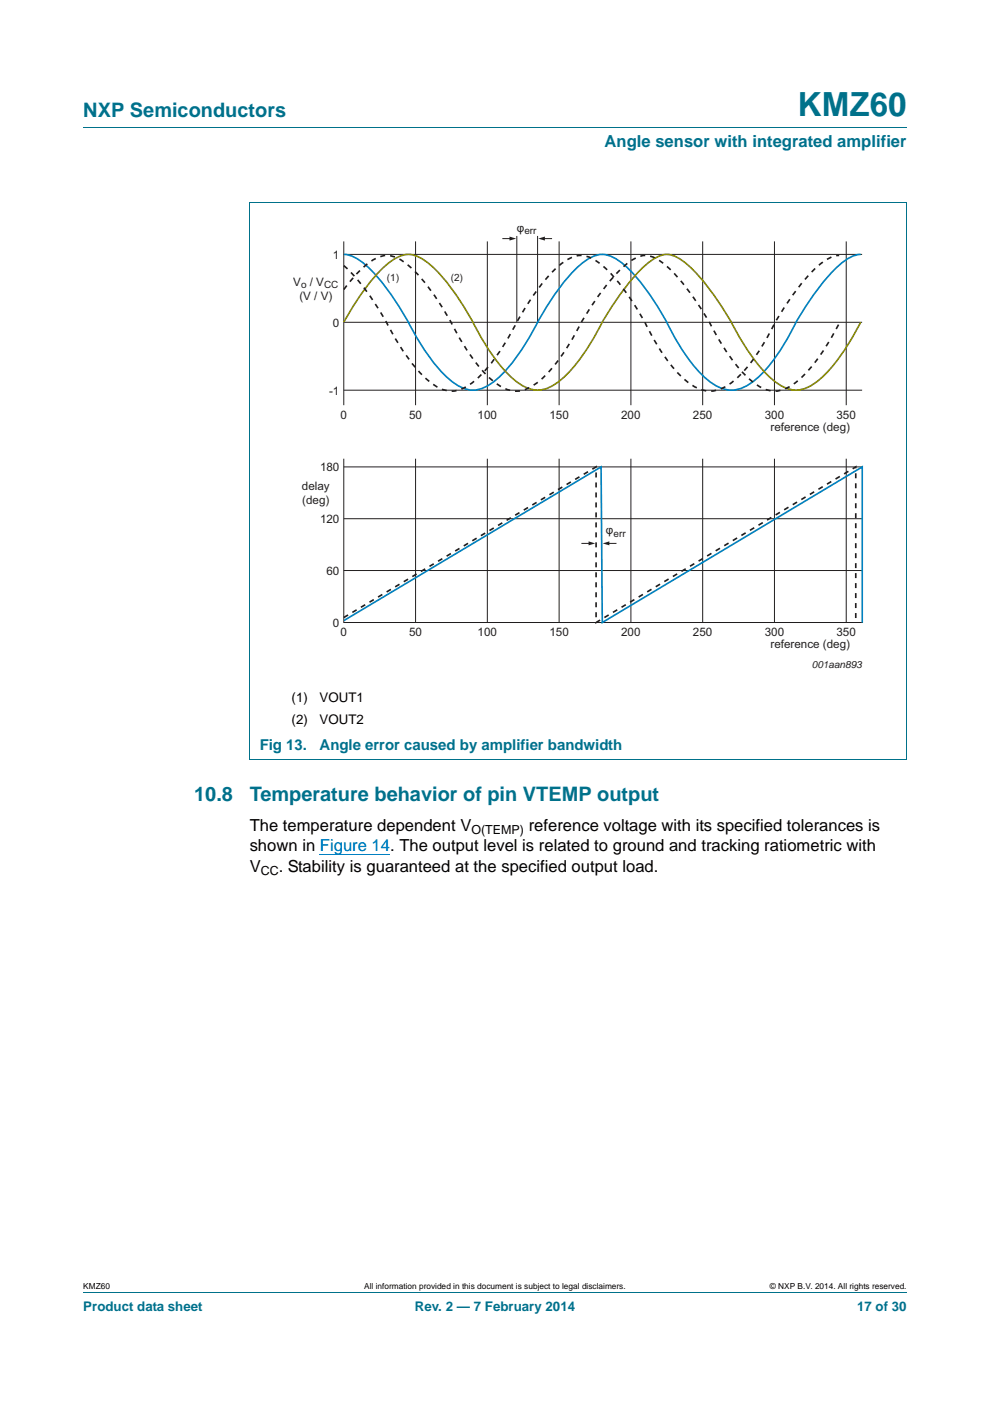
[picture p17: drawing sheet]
<svg xmlns="http://www.w3.org/2000/svg" width="210mm" height="297mm" viewBox="0 0 210 297" stroke-linecap="round" stroke-linejoin="round" font-family="sans-serif">
<defs><g id="words">
<text font-size="7" fill="#00718a" x="169.2" y="24.6">KMZ60</text>
<g font-size="4.2" fill="#00718a">
<text x="17.7" y="24.9">NXP Semiconductors</text>
<text x="41.2" y="169.9">10.8</text>
<text x="53" y="169.9">Temperature behavior of pin VTEMP output</text>
</g>
<text font-size="3.5" fill="#00718a" x="128.2" y="31.1">Angle sensor with integrated amplifier</text>
<g font-size="3.5">
<text x="53" y="176.1">The temperature dependent V</text>
<text x="112.1" y="176.1">reference voltage with its specified tolerances is</text>
<text x="53" y="185">V</text>
<text x="53" y="180.5">shown in Figure 14. The output level is related to ground and tracking ratiometric with</text>
<text x="59.1" y="185">. Stability is guaranteed at the specified output load.</text>
</g>
<g font-size="3.2" fill="#00718a">
<text x="55.1" y="159">Fig 13.</text>
<text x="67.8" y="159">Angle error caused by amplifier bandwidth</text>
</g>
<g font-size="2.8">
<text x="61.8" y="148.8">(1)</text>
<text x="67.8" y="148.8">VOUT1</text>
<text x="61.8" y="153.4">(2)</text>
<text x="67.8" y="153.4">VOUT2</text>
</g>
<g font-size="2.8" fill="#00718a">
<text x="17.7" y="277.9">Product data sheet</text>
<text x="88" y="277.9">Rev. 2 — 7 February 2014</text>
<text x="181.8" y="277.9">17 of 30</text>
</g>
<g font-size="2.6">
<text x="100" y="176.8">O(TEMP)</text>
<text x="55.3" y="185.6">CC</text>
</g>
<g font-size="2.5" fill="#231f20">
<text x="109.6" y="49.2">φ</text>
<text x="70.6" y="54.8">1</text>
<text x="62.2" y="60.6">V</text>
<text x="63.5" y="63.5">(V / V)</text>
<text x="65.7" y="60.6">/ V</text>
<text x="70.6" y="69.3">0</text>
<text x="69.8" y="83.7">-1</text>
<text x="72.2" y="88.8">0</text>
<text x="86.8" y="88.8">50</text>
<text x="101.3" y="88.8">100</text>
<text x="116.5" y="88.8">150</text>
<text x="131.8" y="88.8">200</text>
<text x="147" y="88.8">250</text>
<text x="162.2" y="88.8">300</text>
<text x="177.4" y="88.8">350</text>
<text x="163.4" y="91.3">reference (deg)</text>
<text x="67.9" y="99.9">180</text>
<text x="64" y="103.9">delay</text>
<text x="64.1" y="106.9">(deg)</text>
<text x="67.9" y="110.9">120</text>
<text x="128.5" y="113.3">φ</text>
<text x="69.3" y="121.9">60</text>
<text x="70.6" y="132.8">0</text>
<text x="72.2" y="134.8">0</text>
<text x="86.8" y="134.8">50</text>
<text x="101.3" y="134.8">100</text>
<text x="116.5" y="134.8">150</text>
<text x="131.8" y="134.8">200</text>
<text x="147" y="134.8">250</text>
<text x="162.2" y="134.8">300</text>
<text x="163.4" y="137.4">reference (deg)</text>
<text x="177.4" y="134.8">350</text>
</g>
<g font-size="2.1" fill="#231f20">
<text x="111.2" y="49.7">err</text>
<text x="82.1" y="59.6">(1)</text>
<text x="95.6" y="59.6">(2)</text>
<text x="63.8" y="61.1">o</text>
<text x="68.7" y="61.1">CC</text>
<text x="130.1" y="113.8">err</text>
<text x="172.2" y="141.7">001aan893</text>
</g>
<g font-size="1.8">
<text x="17.7" y="273.3">KMZ60</text>
<text x="77.3" y="273.3">All information provided in this document is subject to legal disclaimers.</text>
<text x="163.3" y="273.3">© NXP B.V. 2014. All rights reserved.</text>
</g>
</g></defs>
<path d="M17.7 27h174.6M52.9 42.9h139.4M53 42.9v118.1M192.3 42.9v118.1M52.9 161.1h139.4M17.7 273.9h174.6" fill="none" stroke="#00718a" stroke-width=".21"/>
<path d="M67.8 181.3h14.9" fill="none" stroke="#00f" stroke-width=".21"/>
<path d="M106.7 50.6h1.6" fill="none" stroke="#231f20" stroke-width=".21"/>
<path d="M108.1 50.2l1.4 .4-1.4 .4z" fill="#231f20"/>
<path d="M115.3 50.6h1.7" fill="none" stroke="#231f20" stroke-width=".21"/>
<path d="M114.2 50.6l1.4-.4v.8z" fill="#231f20"/>
<path d="M123.4 115.2h1.7" fill="none" stroke="#231f20" stroke-width=".21"/>
<path d="M124.8 114.8l1.4 .4-1.4 .4z" fill="#231f20"/>
<path d="M129 115.2h1.7" fill="none" stroke="#231f20" stroke-width=".21"/>
<path d="M127.8 115.2l1.4-.4v.8z" fill="#231f20"/>
<g fill="none" stroke="#231f20" stroke-width=".21">
<path d="M72.9 53.9h110M72.9 51.2v34.7M88.1 51.2v34.7M103.4 51.2v34.7M109.6 50v18.3M114 50v18.3M118.6 51.2v34.7M133.8 51.2v34.7M149 51.2v34.7M164.3 51.2v34.7M179.5 51.2v34.7M72.9 68.3h110"/>
<path d="M72.9 97.3v34.7h110.1M72.9 99h110M72.9 82.7h110M88.1 97.3v34.7M103.4 97.3v34.7M118.6 97.3v34.7M133.8 97.3v34.7M149 97.3v34.7M164.3 97.3v34.7M179.5 97.3v34.7M72.9 110h110M72.9 121h110"/>
</g>
<path d="M72.9 56.3a52.3 52.3 0 0 1 9.5 12.9 44.5 44.5 0 0 0 8.1 11.2 8.4 8.4 0 0 0 5.3 2.5 8.4 8.4 0 0 0 5.3-2.5 46.9 46.9 0 0 0 8.5-12 50.8 50.8 0 0 1 8.6-11.7 8.2 8.2 0 0 1 5-2.6 8.2 8.2 0 0 1 5 2.6 54.7 54.7 0 0 1 10 14.4 32.3 32.3 0 0 0 8.2 10.3 6.5 6.5 0 0 0 8.3 0 33.3 33.3 0 0 0 8.8-11.4l.8-1.5a58.8 58.8 0 0 1 8.9-11.8 8 8 0 0 1 4.8-2.6M72.9 61.4a23.1 23.1 0 0 1 6.6-6.5 4.9 4.9 0 0 1 5.1-.1 26.2 26.2 0 0 1 8.1 8.7l3.1 5a45.1 45.1 0 0 0 8.3 11.9 7.7 7.7 0 0 0 6.7 2.4 16.2 16.2 0 0 0 7.6-6.3 71.9 71.9 0 0 0 5.2-8.7 56.8 56.8 0 0 1 8.5-11.1 8 8 0 0 1 4.8-2.6 8 8 0 0 1 4.8 2.6 59.3 59.3 0 0 1 10.2 14.4 34.3 34.3 0 0 0 8.4 10.3 6.1 6.1 0 0 0 8 0 35.4 35.4 0 0 0 8.9-11.4l.8-1.5M72.9 130.9l53.5-31.9v33l55.1-33v33" fill="none" stroke="#221e1f" stroke-width=".35" stroke-dasharray="1.1 1.1" stroke-linecap="butt"/>
<path d="M72.9 53.9a8.1 8.1 0 0 1 5 2.6 55 55 0 0 1 9.5 13.3 41.7 41.7 0 0 0 7.6 10.4 8.4 8.4 0 0 0 5.3 2.5 8.4 8.4 0 0 0 5.3-2.5 46.9 46.9 0 0 0 8.5-12.1 50.8 50.8 0 0 1 8.6-11.6 8.2 8.2 0 0 1 5-2.6 8.2 8.2 0 0 1 5 2.6 54.7 54.7 0 0 1 10 14.4 32.3 32.3 0 0 0 8.3 10.3 6.5 6.5 0 0 0 8.3 0 33.3 33.3 0 0 0 8.8-11.4l.7-1.5a58.8 58.8 0 0 1 8.9-11.8 8 8 0 0 1 4.8-2.6M72.9 131.6l54.6-32.6 .2 33 55.2-33v33" fill="none" stroke="#0081c4" stroke-width=".35"/>
<path d="M72.9 68.3a52.8 52.8 0 0 1 8.7-11.8 8.1 8.1 0 0 1 5-2.6 8.1 8.1 0 0 1 5 2.6 53.4 53.4 0 0 1 9.5 13.3 40.6 40.6 0 0 0 7.6 10.4 7.7 7.7 0 0 0 6.7 2.3 16.2 16.2 0 0 0 7.5-6.3 71.9 71.9 0 0 0 5.2-8.6 56.8 56.8 0 0 1 8.5-11.1 8 8 0 0 1 4.8-2.6 8 8 0 0 1 4.8 2.6 59.3 59.3 0 0 1 10.3 14.4 34.3 34.3 0 0 0 8.3 10.3 6.1 6.1 0 0 0 8 0 35.4 35.4 0 0 0 9-11.4l.7-1.5" fill="none" stroke="#8b8d08" stroke-width=".35"/>
<use href="#words"/>
</svg>
